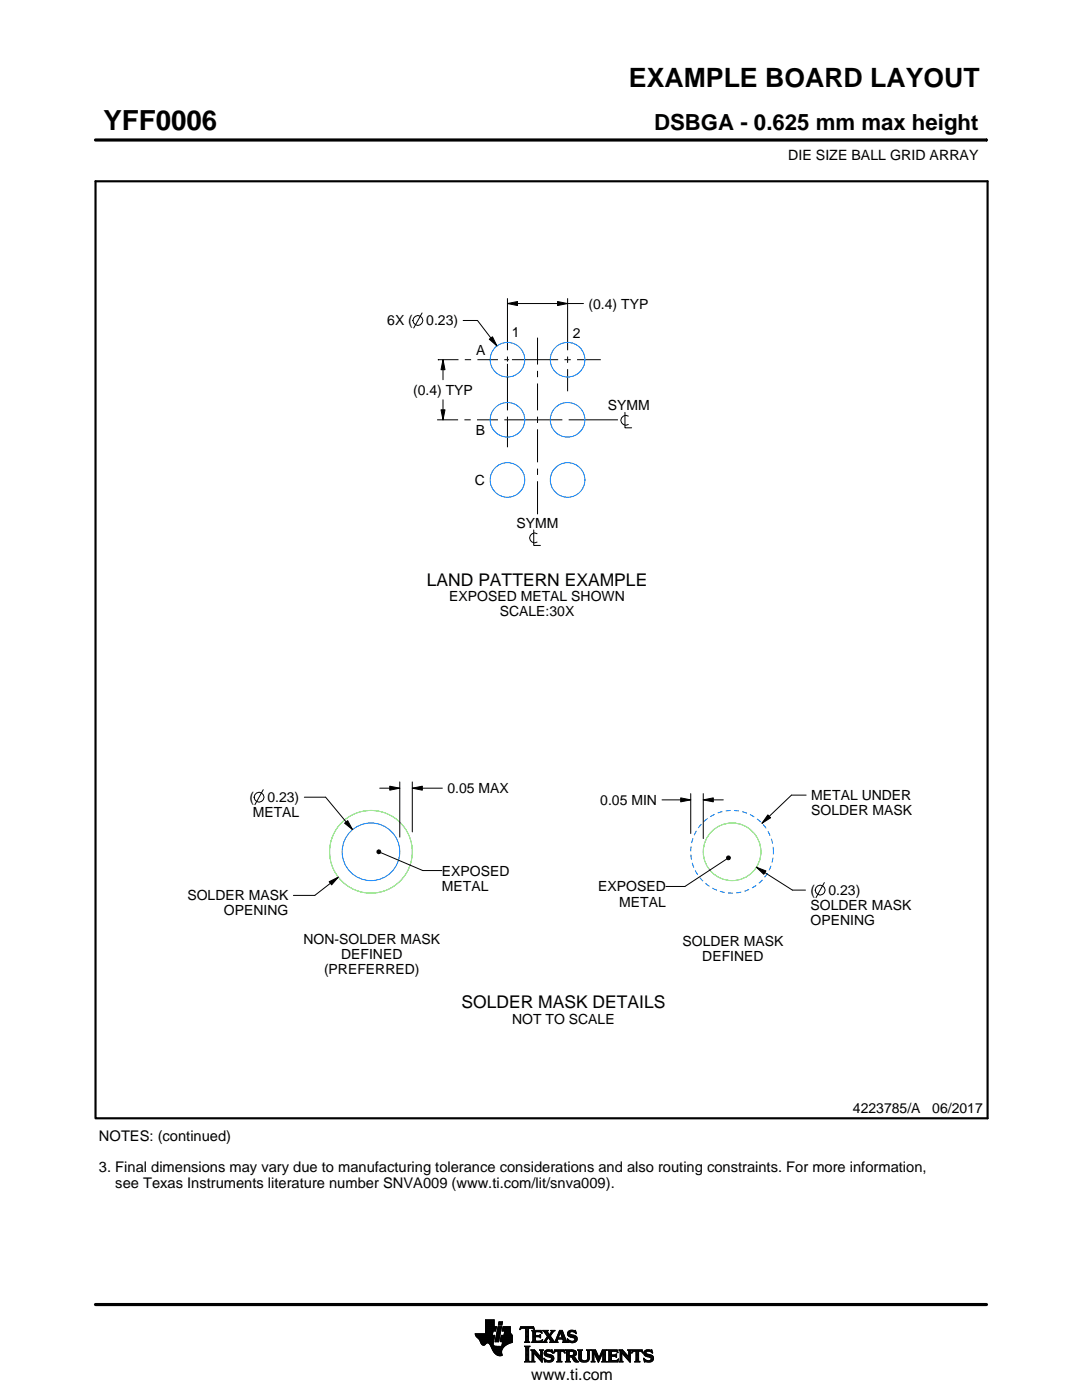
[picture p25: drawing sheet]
<svg xmlns="http://www.w3.org/2000/svg" width="216mm" height="279mm" viewBox="0 0 216 279" stroke-linecap="round" stroke-linejoin="round" font-family="sans-serif">
<defs><g id="words">
<text font-size="5.5" x="20.6" y="26">YFF0006</text>
<text font-size="5.3" x="125.5" y="17.4">EXAMPLE BOARD LAYOUT</text>
<text font-size="4.4" x="130.5" y="26">DSBGA - 0.625 mm max height</text>
<g font-size="3.5">
<text x="85.2" y="116.9">LAND PATTERN EXAMPLE</text>
<text x="92.1" y="201.2">SOLDER MASK DETAILS</text>
</g>
<text font-size="3.2" x="106" y="275.3">www.ti.com</text>
<g font-size="2.9">
<text x="19.8" y="227.6">NOTES: (continued)</text>
<text x="19.8" y="233.9">3. Final dimensions may vary due to manufacturing tolerance considerations and also routing constraints. For more information,</text>
<text x="23" y="237.1">see Texas Instruments literature number SNVA009 (www.ti.com/lit/snva009).</text>
</g>
<g font-size="2.8">
<text x="157.3" y="32">DIE SIZE BALL GRID ARRAY</text>
<text x="77.3" y="65">6X (</text>
<text x="85.1" y="65">0.23)</text>
<text x="117.4" y="61.6">(0.4) TYP</text>
<text x="95" y="70.8">A</text>
<text x="102.1" y="67.2">1</text>
<text x="114.3" y="67.4">2</text>
<text x="82.4" y="78.8">(0.4) TYP</text>
<text x="121.3" y="81.9">SYMM</text>
<text x="94.9" y="86.8">B</text>
<text x="94.8" y="96.8">C</text>
<text x="103.1" y="105.4">SYMM</text>
<text x="89.7" y="120">EXPOSED METAL SHOWN</text>
<text x="99.7" y="123">SCALE:30X</text>
<text x="49.8" y="160.1">(</text>
<text x="53.4" y="160.1">0.23)</text>
<text x="89.3" y="158.3">0.05 MAX</text>
<text x="119.8" y="160.6">0.05 MIN</text>
<text x="161.9" y="159.7">METAL UNDER</text>
<text x="50.4" y="163.1">METAL</text>
<text x="161.9" y="162.7">SOLDER MASK</text>
<text x="37.4" y="179.7">SOLDER MASK</text>
<text x="88.2" y="174.7">EXPOSED</text>
<text x="88.2" y="177.7">METAL</text>
<text x="119.4" y="177.9">EXPOSED</text>
<text x="161.7" y="178.6">(</text>
<text x="165.3" y="178.6">0.23)</text>
<text x="44.7" y="182.7">OPENING</text>
<text x="123.6" y="180.9">METAL</text>
<text x="161.7" y="181.6">SOLDER MASK</text>
<text x="161.7" y="184.6">OPENING</text>
<text x="60.5" y="188.4">NON-SOLDER MASK</text>
<text x="68.1" y="191.4">DEFINED</text>
<text x="136.2" y="188.8">SOLDER MASK</text>
<text x="140.1" y="191.8">DEFINED</text>
<text x="64.7" y="194.4">(PREFERRED)</text>
<text x="102.2" y="204.3">NOT TO SCALE</text>
<text x="170.2" y="222.2">4223785/A</text>
<text x="186" y="222.2">06/2017</text>
</g>
</g></defs>
<g fill="none" stroke="#000" stroke-width=".2">
<path d="M19.1 27.9h177.7M196.8 27.7v.5M101.3 59.5v10.4M113.3 59.5v10.4M84.2 62.5l-1.6 3M87.4 71.8h.1M87.4 71.8h4.1M88.4 71.8l.4 2h-.8zM88.4 71.8v4M88.4 79.8v4M92.4 64h2.9l3.9 5M92.7 71.8h1.3"/>
<path d="M95.3 71.8h4.1M97.6 67.7l.7-.5 .9 1.8zM100.6 71.8h1M101.3 60.6l2-.4v.8zM101.3 71.2v1M101.3 72.6v9.3M101.3 60.6h15.1M102.2 71.8h9.2M107.3 67.4v5.4M107.3 74v1.3M107.3 76.5v5.4M111.3 60.2l2 .4-2 .4z"/>
<path d="M112.6 71.8h1.3M113.3 71.2v1.2M113.3 73.7v4.4M115.1 71.8h4.8M87.2 83.8h4.2M88 81.8h.8l-.4 2zM92.7 83.8h1.2M95.2 83.8h4.2M100.6 83.8h11.6M101.3 83.2v6.1M107.3 83.2v1.2M107.3 85.7v6.6"/>
<path d="M107.3 93.5v1.3M107.3 96v6.6M113.5 83.8h9.8M124.7 82.3v3.1h1.3M125.4 83a.98 .98 0 0 0-1.5 .9 .98 .98 0 0 0 1.5 .8M106.5 105.8v3.1h1.3M107.2 106.5a.98 .98 0 0 0-1.5 .9 .98 .98 0 0 0 1.5 .8M52.5 157.6l-1.6 3M60.7 159.1h4.3l5.3 6.5M75.8 157.3h4M77.8 156.9l2 .4-2 .4zM79.8 156v11.1"/>
<path d="M82.3 157.3l2-.4v.8zM82.3 156v10M82.3 157.3h6M132.1 159.6h5.7M135.8 159.2l2 .4-2 .4zM137.8 158.4v7.9M140.3 159.6l2-.4v.8zM140.3 158.4v9M140.3 159.6h4M160.9 158.7h-3l-5.9 5.6M65.7 176l1.8-.9-1.3 1.5zM67.5 175.1l-4.7 3.6h-4.3"/>
<path d="M68.8 164.3l.6-.5 .9 1.8zM75.2 169.8l.3-.2 .3 .1 .2 .3-.2 .3-.3 .1-.3-.2zM76 170.2l8.4 3.5h3.8M145 171l.3-.2 .3 .1 .2 .3-.2 .3-.3 .1-.3-.2zM145 171.4l-8.3 5.5h-3.8M150.9 173.1l1.9 .7-.4 .7zM150.9 173.1l7.2 4.5h2.6M153.2 162.6l.6 .6-1.8 1.1zM164.5 176.1l-1.7 3M94.8 266.2h3.5M94.8 266.3h3.5M94.9 266.4h3.3"/>
<path d="M94.9 266.5h3.8l-.2 1.2M94.9 266.5h3.8M95 266.6h3.7M95 266.7h3.7M95.1 266.8h3.6M95.2 266.9h3.4M95.3 267h3.3M95.4 267.1h3.2M95.5 267.2h3.1M95.6 267.3h3M95.7 267.4h2.8M95.7 267.5h2.8"/>
<path d="M95.8 267.6h2.7M95.8 267.7h2.7M95.9 267.8h2.6M95.9 267.9h2.5M95.9 268h2.5M96 268h1.1M96 268.1h1M96.1 268.2h.8M96.1 268.3h.7M96.2 268.4h.6M96.3 268.4h.4M96.9 266.1h1.4"/>
<path d="M96.9 266h1.4M96.9 265.9h1.4M96.9 265.8h1.5M96.9 265.7h1.5M96.9 264.7l2.2 .1-.2 .9h-.5l-.2 .8M96.9 265.6h2M96.9 265.5h2M96.9 265.4h2M96.9 265.3h2.1M96.9 265.2h2.1M96.9 265.1h2.1M96.9 265h2.1"/>
<path d="M96.9 264.9h2.1M96.9 264.8h2.2M96.9 264.6h1.7M96.9 264.5h1.7M96.9 264.4h1.7M96.9 264.3h1.7M96.9 264.2h1.7M96.9 264.1h1.7M96.9 264h1.7M96.9 263.9h1.7M96.9 263.8h1.7M96.9 263.7h1.7"/>
<path d="M96.9 263.6h1.7M96.9 263.5h1.7M96.9 263.4h1.7M97.5 268h.9M97.6 268.1h.8M97.7 268.2h.7M97.7 268.3h.7M97.8 268.4h.6M97.9 268.5h.6M97.9 268.6h.7M98 268.7h1.1M98 268.8h2.6"/>
<path d="M98 268.8h2.5M98.1 268.9h2.3M98.1 269h2.3M98.1 269.1h2.2M98.2 269.2h2.1M98.2 269.2h2M98.2 269.3h2M98.3 269.4h1.9M98.3 269.5h1.8M98.4 269.6h1.7M98.4 268v.4l.3 .2 2 .1M98.5 269.7h1.6"/>
<path d="M98.5 267.7l-.1 .3M98.5 269.8h1.6M98.6 269.9h1.5M98.6 264.8v-1.4h-1.7v2.8h-2.1l.1 .3 .7 .8 .7 1.1 .3 .1 .6-.5 .4 .1 1 1.8 .8 .6h.8l-.1-1 .8-1M98.6 270h1.5M98.7 270h1.4M98.8 270.1h1.3M98.8 267.7h.7M98.8 267.6h.7M98.8 267.5h.7M98.9 270.2h1.2M98.9 267.4h.7"/>
<path d="M98.9 267.3h.7M98.9 267.2h.7M98.9 267.1h.7M98.9 267h.7M98.9 270.3h1.3M99 266.9h.6M99 266.9h.7M99 266.8h.7M99 266.7h.7M99 266.6h.7M99 266.5h.7M99.1 270.4h1.1"/>
<path d="M99.1 266.4h.7M99.1 266.3h.7M99.1 266.2h.7M99.1 266.1h.7M99.1 266h.7M99.2 265.9h.7M99.2 265.8h.7M99.2 270.4h1M99.2 265.7h.7M99.2 265.6h.7M99.2 265.5h.7M99.3 265.4h.6"/>
<path d="M99.3 265.4h.7M99.3 265.3h.7M99.3 265.2h.7M99.3 265.1h.7M99.3 265h.7M99.4 270.5h.8M99.4 264.9h.7M99.4 264.8h.7M99.4 264.8h.7l-.6 3h-.7zM99.4 264.5l.2-.7h.7l-.2 .7h-.7M99.5 264.4h.6M99.5 264.3h.7"/>
<path d="M99.5 264.2h.7M99.5 264.1h.7M99.5 264h.7M99.5 263.9h.7M99.6 263.8h.7M99.8 270.6h.1M99.8 267.7h2.4M99.8 267.6h2.4M99.8 267.5h2.4M99.9 267.4h2.3M99.9 267.3h2.3M99.9 267.2h2.3"/>
<path d="M99.9 267.1h2.3M99.9 267h2.3M99.9 266.9h2.3M100 266.9h2.2M100 266.8h2.2M100 266.7h2.2M100 266.6h2.2M100 266.5h2.2M100.1 268.6h.7M100.2 268.5h.7M100.2 268.4h.8M100.2 268.4h.9"/>
<path d="M100.2 268.3h1M100.2 268.2h1.2M100.2 265.6h1.6M100.2 268.1h1.4M100.2 265.5h1.6M100.2 268h1.6M100.3 265.4h1.5M100.3 268h1.7M100.3 267.9h1.9M100.3 265.3h1.5M100.3 267.8h1.9M100.3 265.2h1.5"/>
<path d="M100.3 265.1h1.5M100.3 265h1.5M100.4 264.9h1.4M100.4 264.8h1.4M100.6 266.5l.1-.8h-.5l.2-.9h1.4l.1 1.1 .3 .6v1.4l-1.3 .6M100.6 266.4h1.5M100.6 266.3h1.4M100.6 266.2h1.4M100.6 266.1h1.3M100.7 266h1.2M100.7 265.9h1.2M100.7 265.8h1.1"/>
<path d="M100.7 265.7h1.1M102.2 266.5h-2.2l-.2 1.1 .5 .2-.2 .9M103.7 265.3h.1M103.8 265.2h.2M103.8 265h2.8M103.8 264.9h2.7M103.9 264.8h2.6M104.7 267.8h1M104.7 271.8h1.1M104.7 268.7h1M104.8 267.7h.7M104.8 271.7h.8"/>
<path d="M104.9 265.2h.6M104.9 268.9h.6M104.9 267.6h.6M104.9 267.5l-.2 .3M104.9 267.5h.6M104.9 267.4h.6M104.9 267.3h.6M104.9 267.2h.6M104.9 267.1h.6M104.9 267h.6M104.9 266.8h.6M104.9 266.7h.6"/>
<path d="M104.9 266.6h.6M104.9 266.5h.6M104.9 266.4h.6M104.9 266.3h.6M104.9 266.2h.6M104.9 266.1h.6M104.9 265.9h.6M104.9 265.8h.6M104.9 265.7h.6M104.9 265.6h.6M104.9 265.5h.6M104.9 265.4h.6"/>
<path d="M104.9 265.3h.6M104.9 271.5h.6M104.9 269h.6M104.9 271.4h.6M104.9 271.4v-2.4l-.2-.4h1.1l-.3 .4v2.4M104.9 271.4l-.2 .4h1.1l-.3-.4M104.9 271.3h.6M104.9 271.2h.6M104.9 271.1h.6M104.9 271h.6M104.9 270.9h.6M104.9 270.8h.6"/>
<path d="M104.9 270.6h.6M104.9 270.5h.6M104.9 270.4h.6M104.9 270.3h.6M104.9 270.2h.6M104.9 270.1h.6M104.9 270h.6M104.9 269.9h.6M104.9 269.8h.6M104.9 269.6h.6M104.9 269.5h.6M104.9 269.4h.6"/>
<path d="M104.9 269.3h.6M104.9 269.2h.6M104.9 269.1h.6M105.5 267.5l.2 .3M105.5 267.5v-2.3l.7-.1 .4 .3-.1-.6h-2.6l-.1 .6 .4-.3 .7 .1v2.3M105.7 267.8h-1M105.9 271.8h.8M105.9 269.4h.8M106.1 269.5h.7M106.1 267.8h2M106.1 271.7h.5M106.2 269.6h.7"/>
<path d="M106.2 271.5h.3M106.2 265.6h1.8M106.2 269.8h.8M106.2 271.4h.3M106.2 271.4l-.3 .4h.8l-.2-.4M106.2 271.3h.3M106.2 271.2h.3M106.2 271.1h.3M106.2 271h.3M106.2 270.9h.3M106.2 270.8h.3M106.2 270.6h.3"/>
<path d="M106.2 270.5h.3M106.2 270.4h.3M106.2 270.3h.3M106.2 270.2h.3M106.2 270.1h.3M106.2 270h1M106.2 269.9h.9M106.2 269.8v1.6M106.2 269.8l-.3-.4h.8l1.2 1.4M106.3 267.7h1.8M106.3 265.7h1.8M106.3 267.6h.6"/>
<path d="M106.3 265.8h.6M106.3 267.5l-.2 .3M106.3 267.5h.5M106.3 267.4h.5M106.3 267.3h.5M106.3 267.2h.5M106.3 267.1h.5M106.3 267h.5M106.3 266.8h.5M106.3 266.7h1.6M106.3 266.6h1.6M106.3 266.5h.5"/>
<path d="M106.3 266.4h.5M106.3 266.3h.5M106.3 266.2h.5M106.3 266.1h.5M106.3 265.9h.5M106.4 265.2h.2M106.5 270h.1M106.5 270v1.4M106.5 265.3h.1M106.6 270.1h.7M106.7 270.2h.7M106.8 270.3h.7"/>
<path d="M106.8 265.9l.2-.1h.6l.6 .2-.2-.5h-1.9l.2 .3v1.7M106.8 265.9v.6h.8l.3-.2v.7M106.9 270.4h.7M107 270.5h.7M107.1 270.6h.7M107.2 270.8h1M107.3 270.9h.9M107.4 271h.8M107.5 271.1h.7M107.6 271.2h.6M107.6 266.5h.3M107.7 271.3h.5"/>
<path d="M107.7 269.4h.7M107.7 266.8h.2M107.7 267.6h.5M107.8 266.4h.1M107.8 271.4h.4M107.8 267h.1M107.8 265.8h.3M107.8 269.5h.5M107.9 271.5h.3M107.9 269.6h.3M107.9 267l-.3-.2h-.8l.1 .8h.9l.5-.2M107.9 269.8h.3"/>
<path d="M107.9 270.6h.3M107.9 270.5h.3M107.9 270.4h.3M107.9 270.3h.3M107.9 270.2h.3M107.9 270.1h.3M107.9 270h.3M107.9 269.9h.3M107.9 269.8v1M107.9 269.8l-.2-.4h.7l-.2 .4M108 271.7h.2M108 265.9h.1"/>
<path d="M108 267.5h.2M108.1 271.8h.1M108.1 266.1h.1M108.2 267.4h.1M108.2 269.8v2.1l-1.7-1.9M108.2 267.8h.9M108.3 267.4l-.2 .5-2-.1M108.3 265.6h1M108.5 267.7h.5M108.5 271.1l.8 .4h.5l.2-.1-.1-.4-1-.4-.3-.3 .1-.7 .7-.2 .6 .1 .2-.1 .1 .6-.9-.3-.3 .1-.1 .3 1.3 .4 .2 .6M108.5 271.1h.1M108.5 265.7h.7"/>
<path d="M108.5 271.2h.2M108.6 271.3h.2M108.6 270.1h.4M108.6 270h.4M108.6 270.2h.6M108.6 267.6h.4M108.6 271.4h.4M108.6 269.9h.4M108.6 270.3h1M108.6 265.8h.7M108.6 271.5h.8M108.6 269.8h.5"/>
<path d="M108.7 271.7h1.5M108.7 270.4h1.3M108.7 267.5h.3M108.7 271.8h.1M108.7 265.9h.6M108.7 269.6h1.5M108.8 267.4h.3M108.8 270.5h1.5M108.8 266.1h.6M108.8 269.5h1.4M108.8 267.3h.4M108.9 266.2h.6"/>
<path d="M108.9 267.2h.4M108.9 266.3h.6M108.9 270.6h1.5M109 267.1h.3M109 266.4h1M109.1 271.8h.9M109.1 269.4h.7M109.1 267h.9M109.1 266.5h.8M109.1 267.8h-.9M109.2 266.8h.8M109.2 266.6h.6"/>
<path d="M109.2 266.7h.7M109.2 266.7l-.6 .9-.4 .2M109.3 270.8h1.1M109.5 267.1h.6M109.6 267.2h.6M109.7 271.5h.7M109.7 267.3h.6M109.7 267.8l.2-.2-.5-.7-.4 .8 .1 .1M109.7 267.8h1.6M109.7 266.3h.4M109.7 267.4h.6M109.8 270.9h.7"/>
<path d="M109.8 266.2h.3M109.8 266.6l.9 1.2 1-2.3h.5l.8 2.1 .3 .2M109.8 267.5h.6M109.9 266.1h.3M109.9 269.8h.4M109.9 267.6h.6M109.9 267.7h.7M109.9 271.4h.5M109.9 265.9h.4M110 271h.5M110 265.6h.7M110 265.9l-.4 .5-.4-.6 .2-.3h-1.1l.9 1.2"/>
<path d="M110 265.9l.1-.2-.2-.2h.8l-.9 1.1M110 271.3h.5M110 265.8h.4M110 271.1h.5M110 271.2h.5M110.1 269.4h.1M110.1 265.7h.4M110.1 269.9h.2M110.2 270h.1M110.5 270h.1M110.5 269.9h.2M110.5 271.1l-.2 .5-.8 .3-.6-.2-.2 .1-.2-.7"/>
<path d="M110.5 269.8h.3M110.6 269.6h2.1M110.6 269.5h2M110.6 269.4h2M110.7 267.7h.5M110.8 267.6h.4M110.9 267.5h.3M110.9 267.4h.3M111 267.3h.3M111 267.2h1.8M111 267.1h1.8M111.1 267h.3"/>
<path d="M111.1 271.8h1M111.1 266.8h.4M111.2 266.7h.3M111.2 267.5l.1-.2h1l.1 .2M111.2 267.5v.3h.1M111.2 266.6h.3M111.3 266.5h.3M111.3 271.7h.6M111.3 266.4h.3M111.3 271.5h.6M111.3 267.8h-1.6M111.3 269.8h.6"/>
<path d="M111.4 266.3h.3M111.4 271.4h.5M111.4 271.4l-.1-1.7h-.4l-.4 .4 .2-.7h1.9l.1 .7-.3-.4h-.5v1.7M111.4 270.5h.5M111.4 270.4h.5M111.4 270.3h.5M111.4 270.2h.5M111.4 270.1h.5M111.4 270h.5M111.4 269.9h.5M111.4 271.4l-.3 .4h1l-.2-.4M111.4 271.3h.5"/>
<path d="M111.4 271.2h.5M111.4 271.1h.5M111.4 271h.5M111.4 270.9h.5M111.4 270.8h.5M111.4 270.6h.5M111.4 266.2h.3M111.4 266.1h.4M111.5 265.9h.9M111.5 265.8h.8M111.6 265.7h.7M111.6 265.6h.6"/>
<path d="M111.8 265.9l.4 1.1h-.8zM111.9 266.1h.5M111.9 266.2h.5M111.9 266.3h.6M112 266.4h.5M112 266.5h.6M112.1 266.6h.5M112.1 266.7h.6M112.1 266.8h.6M112.2 267h.5M112.2 267.8h1.1M112.3 267.3h.6"/>
<path d="M112.3 267.4h.6M112.4 267.5h.6M112.4 267.5v.3h-.2M112.4 269.8h.3M112.4 267.6h.6M112.4 267.7h.7M112.6 269.9h.1M112.6 270h.2M112.8 271.8h1M112.8 269.4h1.6M113 269.5h1.7M113 271.7h.7"/>
<path d="M113 269.6h1.9M113 271.5h.6M113 269.8h.6M113 271.4h.6M113 271.4l-.2 .4h1l-.2-.4M113 271.3h.6M113 271.2h.6M113 271.1h.6M113 271h.6M113 270.9h.6M113 270.8h1.5M113 270.6h1.6"/>
<path d="M113 270.5h1.8M113 270.4h.6M113 270.3h.6M113 270.2h.6M113 270.1h.6M113 270h.6M113 269.9h.6M113 269.8v1.6M113 269.8l-.2-.4h1.4l.6 .2 .2 .3v.4l-.2 .3-.4 .1M113.2 267.3h.2M113.2 267.4h.3M113.2 266.2h.5"/>
<path d="M113.2 266.3h.6M113.2 266.1h.5M113.3 267.5h.3M113.3 267.8h-1.1M113.3 266.4h.9M113.3 265.9h.4M113.3 267.6h.6M113.3 266.5h1.3M113.3 267.7h1.6M113.3 265.8h.5M113.3 267.8h.2M113.4 266.6h1.5"/>
<path d="M113.4 265.7h1.5M113.4 265.7l.5-.2 .7 .1 .2-.1 .1 .7-.7-.4h-.4l-.1 .3 .1 .2 .9 .2 .4 .3 .1 .5-.3 .5-.6 .2-.7-.2-.2 .1-.2-.7 .9 .5 .5-.1 .1-.3-.2-.3-1.1-.4-.2-.4zM113.5 266.7h1.5M113.5 265.6h1.4M113.6 271.4v-.6h.4l.7 1h.8M113.6 269.9l.1-.2 .7 .2v.4l-.4 .2M113.6 269.9v.6M113.7 267.8h1.1M113.8 266.8h1.3M113.8 265.5h.6M114 268h.4M114.1 270.9h.6"/>
<path d="M114.2 271h.6M114.2 271.1h.7M114.3 271.2h.6M114.3 267h.8M114.3 269.8h.7M114.3 270.4h.6M114.4 271.3h.6M114.4 270.7l1.1 1.1M114.4 270.7h.1M114.4 271.4h.7M114.4 269.9h.6M114.4 270.3h.6"/>
<path d="M114.5 267.6h.5M114.5 270.2h.5M114.5 270h.5M114.5 265.8h.4M114.5 270.1h.5M114.5 271.5h.7M114.6 271.7h.7M114.6 267.1h.6M114.6 267.5h.5M114.7 267.2h.5M114.7 267.4h.5M114.7 265.9h.3"/>
<path d="M114.7 267.3h.5M114.7 271.8h.8M114.8 266.1h.2M114.9 266.2h.1M115.3 269.4h.9M115.4 269.5h.7M115.5 269.6h.5M115.5 269.8h.5M115.5 269.8v1.4l.4 .5 .6 .2 .7-.1 .3-.3 .1-.5M115.5 271h.5M115.5 270.9h.5M115.5 270.8h.5"/>
<path d="M115.5 270.6h.5M115.5 270.5h.5M115.5 270.4h.5M115.5 270.3h.5M115.5 270.2h.5M115.5 270.1h.5M115.5 270h.5M115.5 269.9h.5M115.5 269.8l-.2-.4h.9l-.2 .4M115.5 271.1h.5M115.5 271.2h.5M115.5 271.3h.6"/>
<path d="M115.6 271.4h.6M115.7 271.5h.8M115.8 271.7h1.5M116 271l.2 .4 .5 .2 .4-.2 .2-.4M116 269.8v1.2M116 271.8h1.1M116.8 271.5h.6M117 269.4h.8M117.1 271.4h.4M117.2 269.5h.5M117.2 271.3h.4M117.2 269.6h.4"/>
<path d="M117.2 271.2h.4M117.2 271.1h.4M117.3 269.8h.3M117.3 271h.3M117.3 270.9h.3M117.3 270.8h.3M117.3 270.6h.3M117.3 270.5h.3M117.3 270.4h.3M117.3 270.3h.3M117.3 270.2h.3M117.3 270.1h.3"/>
<path d="M117.3 270h.3M117.3 269.9h.3M117.6 269.8l.2-.4h-.8l.2 .3 .1 1.3M117.6 269.8v1.2M118 271.8h.7M118 269.4h.8M118.1 269.5h.8M118.1 271.7h.5M118.2 269.6h.7M118.2 271.5h.3M118.2 269.8h.8M118.2 271.4h.3"/>
<path d="M118.2 269.8l-.2-.4h.8l.7 1.6 .7-1.6h.9l-.3 .4M118.2 271.4l-.2 .4h.7l-.2-.4M118.2 271.3h.3M118.2 271.2h.3M118.2 271.1h.3M118.2 271h.3M118.2 270.9h.3M118.2 270.8h.3M118.2 270.6h.3M118.2 270.5h.3M118.2 270.4h.3M118.2 270.3h.3"/>
<path d="M118.2 270.2h.3M118.2 270.1h.3M118.2 270h.9M118.2 269.9h.8M118.2 269.8v1.6M118.6 270.1h.5M118.6 270.2h.6M118.7 270.3h.5M118.7 270.4h.6M118.8 270.5h.5M118.8 270.6h.6M118.9 270.8h.5"/>
<path d="M118.9 270.9h.6M119 271h.8M119 271.1h.8M119.1 271.2h.6M119.1 271.3h.6M119.2 271.4h.4M119.2 271.5h.4M119.3 271.7h.2M119.3 271.8h.2M119.6 270.9h.3M119.6 270.8h.3M119.7 270.6h.3"/>
<path d="M119.7 270.5h.3M119.8 270.4h.3M119.8 270.3h.3M119.9 270.2h.3M119.9 270.1h.3M120 270h.8M120 269.9h.8M120 269.8h.8M120.1 271.8h1M120.1 269.6h.7M120.1 269.5h.8M120.2 269.4h.9"/>
<path d="M120.2 271.7h.7M120.3 271.5h.5M120.3 271.4h.5M120.3 271.4l-.2 .4h1l-.3-.4M120.3 271.4v-1.5l-.9 2-.9-2v1.5M120.3 271.3h.5M120.3 271.2h.5M120.3 271.1h.5M120.3 271h.5M120.3 270.9h.5M120.3 270.8h.5M120.3 270.6h.5"/>
<path d="M120.3 270.5h.5M120.3 270.4h.5M120.3 270.3h.5M120.3 270.2h.5M120.3 270.1h.5M120.8 269.8v1.6M121.2 271.8h2M121.2 269.4h1.9M121.4 269.5h1.8M121.4 271.7h1.9M121.5 269.6h1.7M121.5 271.5h1.8"/>
<path d="M121.5 269.8h.5M121.5 271.4h.5M121.5 269.8l-.3-.4h1.9l.2 .6M121.5 269.9h.5M121.5 269.8v1.6M121.5 271.3h.5M121.5 271.2h.5M121.5 271.1h.5M121.5 271h.5M121.5 270.9h.5M121.5 270.8h.5M121.5 270.6h1.5"/>
<path d="M121.5 270.5h1.5M121.5 270.4h1.5M121.5 270.3h.5M121.5 270.2h.5M121.5 270.1h.5M121.5 270h.5M122.6 270.4l.4-.2v.7l-.2-.2h-.8v.7l.2 .1M122.9 270.8h.1M122.9 270.3h.1M123 269.8h.3M123.1 271.4h.3M123.2 269.9h.1"/>
<path d="M123.3 270h.1M123.3 270l-.4-.3h-.8l-.1 .7M123.3 271.3h.1M123.4 271.2h.1M123.4 271.2l-.2 .6h-2l.3-.4M123.4 271.2l-.3 .3h-.4M123.5 271.8h.8M123.5 269.4h.7M123.6 269.5h.7M123.7 271.7h.5M123.7 269.6h.7M123.7 271.5h.4"/>
<path d="M123.7 269.8h.8M123.7 271.4h.4M123.7 271.4l-.2 .4h.8l-.2-.4M123.7 271.3h.4M123.7 271.2h.4M123.7 271.1h.4M123.7 271h.4M123.7 270.9h.4M123.7 270.8h.4M123.7 270.6h.4M123.7 270.5h.4M123.7 270.4h.4"/>
<path d="M123.7 270.3h.4M123.7 270.2h.4M123.7 270.1h.4M123.7 270h1M123.7 269.9h.9M123.7 269.8v1.6M123.7 269.8l-.2-.4h.7l1.2 1.4 .1-1M124.1 270v1.4M124.1 270h.1M124.2 270.1h.6M124.2 270.2h.7M124.3 270.3h.7"/>
<path d="M124.4 270.4h.7M124.5 270.5h.7M124.6 270.6h.7M124.7 270.8h1.1M124.8 270.9h1M124.9 271h.9M125 271.1h.8M125.1 271.2h.7M125.2 271.3h.6M125.2 269.4h.8M125.3 271.4h.5M125.4 269.5h.5"/>
<path d="M125.4 271.5h.4M125.4 269.6h.4M125.5 269.8h.3M125.5 269.8l-.3-.4h.8l-.2 .4M125.5 270.4h.3M125.5 270.3h.3M125.5 270.2h.3M125.5 270.1h.3M125.5 270h.3M125.5 269.9h.3M125.5 270.6h.3M125.5 270.5h.3"/>
<path d="M125.5 271.7h.3M125.6 271.8h.2M125.8 269.8v2.1l-1.7-1.9M126 270h.1M126.1 269.9h.1M126.1 269.8h.3M126.1 269.6h2.1M126.2 269.5h2M126.2 269.4h2M126.6 271.8h1.1M126.9 271.7h.6M126.9 271.5h.5"/>
<path d="M126.9 269.8h.5M126.9 271.4h.5M126.9 271.4v-1.7h-.5l-.3 .4 .1-.7h1.9l.2 .7-.4-.4h-.5v1.7M126.9 270.5h.5M126.9 270.4h.5M126.9 270.3h.5M126.9 270.2h.5M126.9 270.1h.5M126.9 270h.5M126.9 269.9h.5M126.9 271.4l-.3 .4h1.1l-.3-.4M126.9 271.3h.5"/>
<path d="M126.9 271.2h.5M126.9 271.1h.5M126.9 271h.5M126.9 270.9h.5M126.9 270.8h.5M126.9 270.6h.5M128 269.8h.3M128.1 269.9h.2M128.2 270h.1M128.4 271.1h.1M128.4 271.2h.2M128.5 271.3h.2"/>
<path d="M128.5 270.1h.4M128.5 270h.4M128.5 270.2h.6M128.5 271.4h.4M128.5 269.9h.4M128.5 270.3h1M128.5 271.5h.8M128.5 269.8h.5M128.6 271.7h1.5M128.6 270.4h1.3M128.6 271.8h.1M128.6 269.6h1.5"/>
<path d="M128.7 270.5h1.5M128.7 269.5h1.4M128.8 270.6h1.5M128.9 271.8h1M129 269.4h.7M129.1 270.8l-.6-.4 .1-.7 .5-.3 .8 .1 .2-.1 .1 .7-.8-.4-.4 .1-.1 .2 1.3 .5 .2 .6M129.1 270.8l.7 .2v.4l-.6 .1-.8-.4M129.2 270.8h1.1M129.6 271.5h.7M129.6 270.9h.8M129.8 269.8h.4M129.8 271.4h.5"/>
<path d="M129.9 271h.5M129.9 271.3h.5M129.9 271.1h.5M129.9 271.2h.5M129.9 269.4h.2M130 269.9h.2M130.1 270h.1M130.4 271.1l-.3 .5-.7 .3-.6-.2-.2 .1-.2-.7"/>
<circle cx="83.4" cy="64" r=".98"/>
<circle cx="51.7" cy="159.1" r=".98"/>
<circle cx="163.6" cy="177.6" r=".98"/>
</g>
<g fill="#000">
<path d="M88.4 71.8l.4 2h-.8zM97.6 67.7l.7-.5 .9 1.8zM101.3 60.6l2-.4v.8zM111.3 60.2l2 .4-2 .4zM88 81.8h.8l-.4 2zM77.8 156.9l2 .4-2 .4zM82.3 157.3l2-.4v.8zM135.8 159.2l2 .4-2 .4zM140.3 159.6l2-.4v.8zM65.7 176l1.8-.9-1.3 1.5zM68.8 164.3l.6-.5 .9 1.8zM75.2 169.8l.3-.2 .3 .1 .2 .3-.2 .3-.3 .1-.3-.2z"/>
<path d="M145 171l.3-.2 .3 .1 .2 .3-.2 .3-.3 .1-.3-.2zM150.9 173.1l1.9 .7-.4 .7zM153.2 162.6l.6 .6-1.8 1.1z"/>
</g>
<path d="M19.1 36.2h178v187h-178z" fill="none" stroke="#000" stroke-width=".43"/>
<path d="M19 27.9h177.8M19 260.3h177.8" fill="none" stroke="#000" stroke-width=".63"/>
<g fill="none" stroke="#0080ff" stroke-width=".2">
<circle cx="101.3" cy="71.8" r="3.5"/>
<circle cx="113.3" cy="71.8" r="3.5"/>
<circle cx="101.3" cy="83.8" r="3.5"/>
<circle cx="101.3" cy="95.8" r="3.5"/>
<circle cx="113.3" cy="83.8" r="3.5"/>
<circle cx="113.3" cy="95.8" r="3.5"/>
<circle cx="74" cy="170" r="5.8"/>
</g>
<g fill="none" stroke="#6ef200" stroke-width=".2">
<circle cx="74" cy="170" r="8.3"/>
<circle cx="146.1" cy="170" r="5.8"/>
</g>
<path d="M154.3 170a8.3 8.3 0 0 0-12-7.3 8.3 8.3 0 0 0-1 14 8.3 8.3 0 0 0 13-5.6v-1.1" fill="none" stroke="#0080ff" stroke-width=".2" stroke-dasharray="1 .7" stroke-linecap="butt"/>
<use href="#words"/>
</svg>
